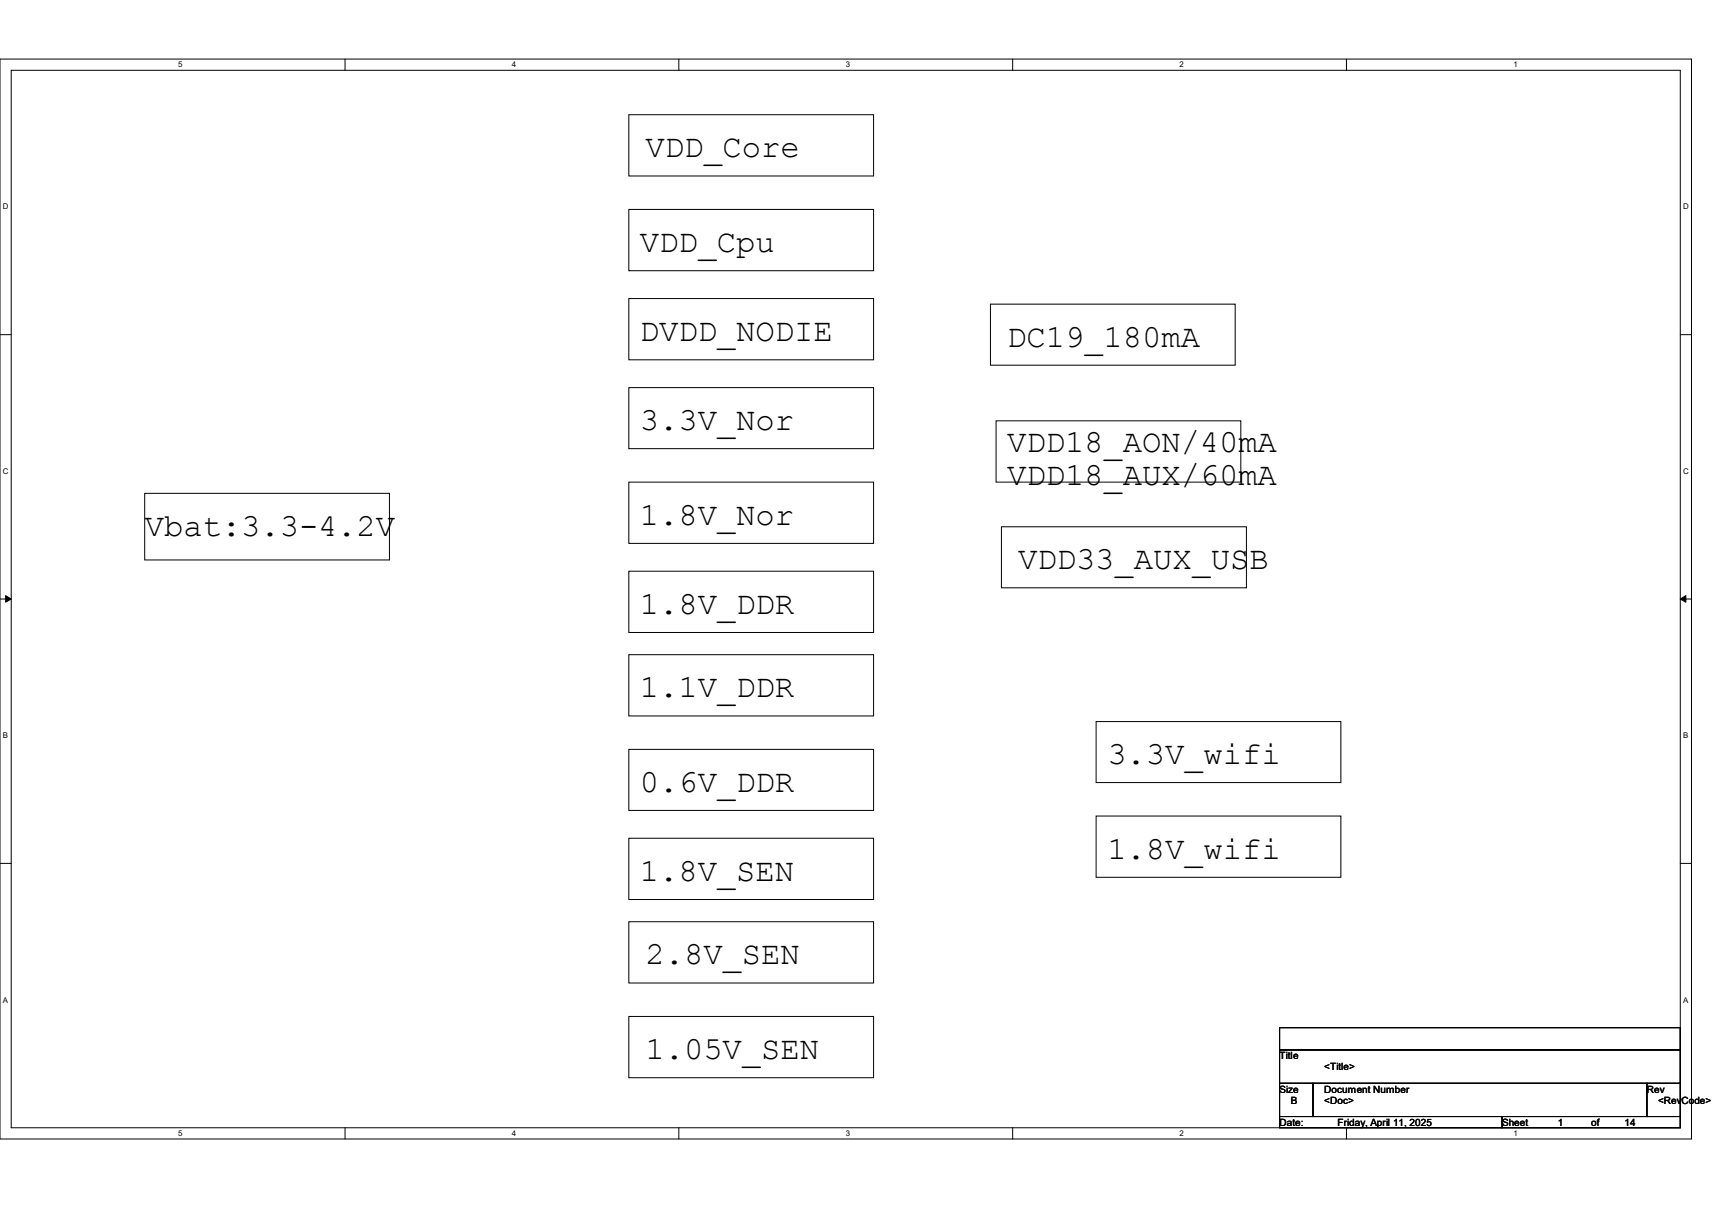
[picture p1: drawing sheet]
<svg xmlns="http://www.w3.org/2000/svg" width="297mm" height="210mm" viewBox="0 0 297 210" stroke-linecap="round" stroke-linejoin="round" font-family="sans-serif">
<defs><g id="words">
<g font-size="5.6">
<text x="112" y="27.3">VDD_Core</text>
<text x="111" y="43.7">VDD_Cpu</text>
<text x="111" y="59.1">DVDD_NODIE</text>
<text x="174.7" y="60.1">DC19_180mA</text>
<text x="111" y="74.6">3.3V_Nor</text>
<text x="174.7" y="78.4">VDD18_AON/40mA</text>
<text x="174.7" y="84">VDD18_AUX/60mA</text>
<text x="25.1" y="92.9">Vbat:3.3-4.2V</text>
<text x="111" y="91">1.8V_Nor</text>
<text x="176.7" y="98.7">VDD33_AUX_USB</text>
<text x="111" y="106.4">1.8V_DDR</text>
<text x="111" y="120.9">1.1V_DDR</text>
<text x="111" y="137.3">0.6V_DDR</text>
<text x="192.1" y="132.5">3.3V_wifi</text>
<text x="192.1" y="148.9">1.8V_wifi</text>
<text x="111" y="152.8">1.8V_SEN</text>
<text x="112" y="167.3">2.8V_SEN</text>
<text x="112" y="183.6">1.05V_SEN</text>
</g>
<g font-size="1.7">
<text x="222" y="183.7">Title</text>
<text x="229.7" y="185.6">&lt;Title&gt;</text>
<text x="222" y="189.5">Size</text>
<text x="223.9" y="191.4">B</text>
<text x="229.7" y="191.4">&lt;Doc&gt;</text>
<text x="229.7" y="189.5">Document Number</text>
<text x="285.7" y="189.5">Rev</text>
<text x="287.7" y="191.4">&lt;RevCode&gt;</text>
<text x="222" y="195.2">Date:</text>
<text x="232.1" y="195.2">Friday, April 11, 2025</text>
<text x="260.6" y="195.2">Sheet</text>
<text x="270.2" y="195.2">1</text>
<text x="276" y="195.2">of</text>
<text x="281.8" y="195.2">14</text>
</g>
<g font-size="1.4">
<text x="30.9" y="11.7">5</text>
<text x="88.8" y="11.7">4</text>
<text x="146.7" y="11.7">3</text>
<text x="204.6" y="11.7">2</text>
<text x="262.6" y="11.7">1</text>
<text x=".5" y="36.3">D</text>
<text x="292" y="36.3">D</text>
<text x=".5" y="82.2">C</text>
<text x="292" y="82.2">C</text>
<text x=".5" y="128">B</text>
<text x="292" y="128">B</text>
<text x=".5" y="173.9">A</text>
<text x="292" y="173.9">A</text>
<text x="30.9" y="197">5</text>
<text x="88.8" y="197">4</text>
<text x="146.7" y="197">3</text>
<text x="204.6" y="197">2</text>
<text x="262.6" y="197">1</text>
</g>
</g></defs>
<path d="M0 10.2h293.5v187.3h-293.5zM1.9 12.2h289.6v183.4h-289.6z" fill="none" stroke="#000" stroke-width=".17"/>
<g fill="#fff">
<path d="M30.9 10.5h.8v1.5h-.8z"/>
<path d="M30.9 195.8h.8v1.5h-.8z"/>
</g>
<path d="M59.9 10.2v2M59.9 195.6v1.9" fill="none" stroke="#000" stroke-width=".17"/>
<g fill="#fff">
<path d="M88.8 10.5h.8v1.5h-.8z"/>
<path d="M88.8 195.8h.8v1.5h-.8z"/>
</g>
<path d="M117.8 10.2v2M117.8 195.6v1.9" fill="none" stroke="#000" stroke-width=".17"/>
<g fill="#fff">
<path d="M146.7 10.5h.8v1.5h-.8z"/>
<path d="M146.7 195.8h.8v1.5h-.8z"/>
</g>
<path d="M175.7 10.2v2M175.7 195.6v1.9" fill="none" stroke="#000" stroke-width=".17"/>
<g fill="#fff">
<path d="M204.6 10.5h.8v1.5h-.8z"/>
<path d="M204.6 195.8h.8v1.5h-.8z"/>
</g>
<path d="M233.6 10.2v2M233.6 195.6v1.9" fill="none" stroke="#000" stroke-width=".17"/>
<g fill="#fff">
<path d="M262.6 10.5h.7v1.5h-.7z"/>
<path d="M262.6 195.8h.7v1.5h-.7z"/>
<path d="M.5 35.1h1v1.5h-1z"/>
<path d="M292 35.1h1v1.5h-1z"/>
<path d="M.5 80.9h1v1.6h-1z"/>
<path d="M292 80.9h1v1.6h-1z"/>
</g>
<path d="M0 58h1.9M291.5 58h2" fill="none" stroke="#000" stroke-width=".17"/>
<g fill="#fff">
<path d="M.5 126.8h.9v1.5h-.9z"/>
<path d="M292 126.8h.9v1.5h-.9z"/>
</g>
<path d="M0 103.9h1.9M291.5 103.9h2" fill="none" stroke="#000" stroke-width=".17"/>
<path d="M1 103.3l.9 .6-.9 .5zM291.5 103.9l1-.6v1.1z" fill="#000" stroke="#000" stroke-width=".17"/>
<g fill="#fff">
<path d="M.5 172.6h.9v1.6h-.9z"/>
<path d="M292 172.6h.9v1.6h-.9z"/>
</g>
<g fill="none" stroke="#000" stroke-width=".17">
<path d="M109.1 19.9h42.5v10.6h-42.5zM109.1 36.3h42.5v10.6h-42.5zM109.1 51.8h42.5v10.6h-42.5zM171.8 52.7h42.5v10.6h-42.5zM109.1 67.2h42.5v10.6h-42.5zM172.8 73h42.5v10.6h-42.5zM25.1 85.6h42.5v11.5h-42.5zM109.1 83.6h42.5v10.6h-42.5zM109.1 99.1h42.5v10.6h-42.5zM173.7 91.4h42.5v10.5h-42.5zM109.1 113.5h42.5v10.7h-42.5zM109.1 130h42.5v10.5h-42.5z"/>
<path d="M190.2 125.1h42.4v10.6h-42.4zM0 149.7h1.9M109.1 145.4h42.5v10.6h-42.5zM109.1 159.9h42.5v10.6h-42.5zM190.2 141.5h42.4v10.6h-42.4zM291.5 149.7h2M109.1 176.3h42.5v10.6h-42.5zM222 178.2h69.5v3.9h-69.5zM222 182.1h69.5v5.8h-69.5zM222 187.9h5.8v5.7h-5.8zM222 193.6h38.6v2h-38.6zM227.8 187.9h57.9v5.7h-57.9z"/>
<path d="M260.6 193.6h30.9v2h-30.9zM285.7 187.9h5.8v5.7h-5.8z"/>
</g>
<use href="#words"/>
</svg>
